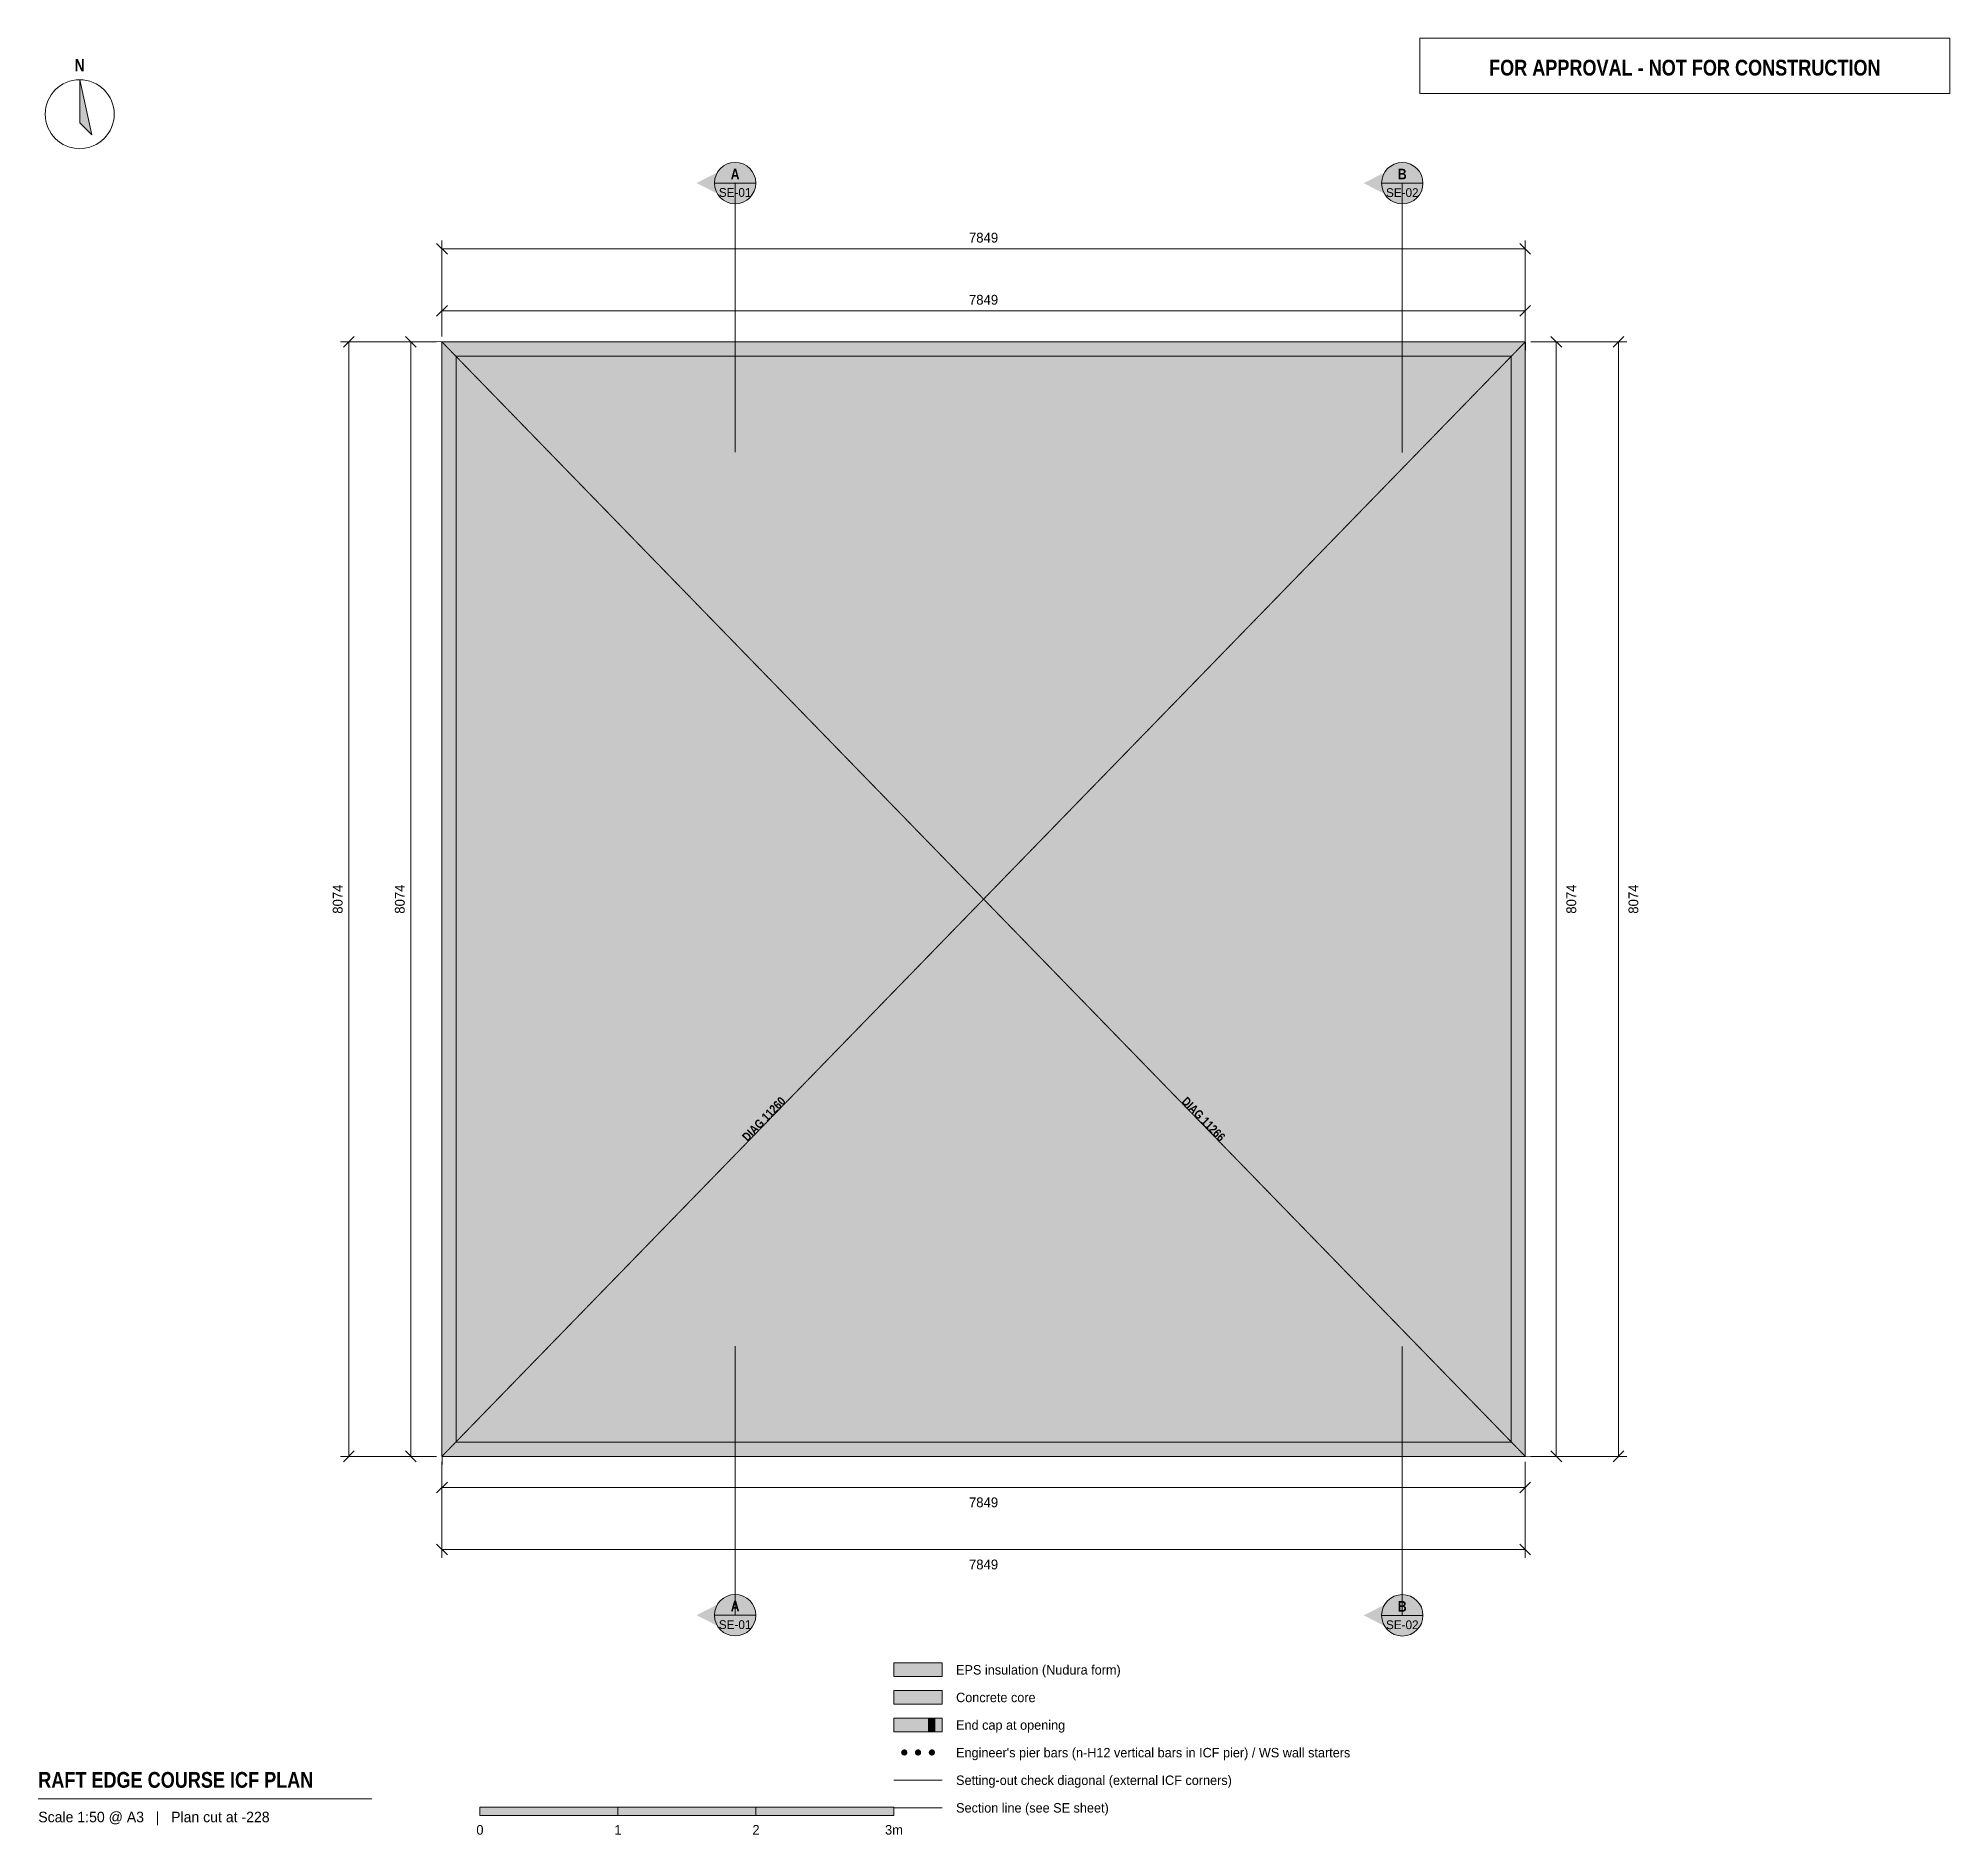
# Model space of a CAD drawing. Header units: millimetres. Extents: x -2925 to 10925, y -2742 to 10274.
import ezdxf
from ezdxf.enums import TextEntityAlignment as Align

# ---------------------------------------------------------------- set-up
doc = ezdxf.new("R2010")
doc.units = ezdxf.units.MM
doc.linetypes.add('DASHED', pattern=[1.524, 1.27, -0.254])
for name, color, linetype in [('FILL-C_9E1A1A', 7, 'Continuous'), ('FILL-C_B2B2B5', 7, 'Continuous'), ('FILL-EPS', 7, 'Continuous'), ('FILL-INK', 7, 'Continuous'), ('FILL-RED', 7, 'Continuous'), ('FILL-TEAL_DK', 7, 'Continuous'), ('FILL-WHITE', 7, 'Continuous'), ('LINE-C_85297A', 7, 'Continuous'), ('LINE-C_85297A-DASH', 7, 'DASHED'), ('LINE-INK', 7, 'Continuous'), ('LINE-RED', 7, 'Continuous'), ('LINE-RED-DASH', 7, 'DASHED'), ('LINE-STEEL_GREY', 7, 'Continuous'), ('LINE-TEAL_DK', 7, 'Continuous'), ('TEXT-C_85297A', 7, 'Continuous'), ('TEXT-INK', 7, 'Continuous'), ('TEXT-RED', 7, 'Continuous'), ('TEXT-STEEL_GREY', 7, 'Continuous')]:
    doc.layers.add(name, color=color, linetype=linetype)
doc.styles.add('OpenSansCondensed-Bold', font='OpenSansCondensed-Bold.ttf')

msp = doc.modelspace()

# ---------------------------------------------------------------- hatches: boundary and pattern name
at = {"layer": 'FILL-C_9E1A1A', "true_color": 0x9e1a1a}
h = msp.add_hatch(color=24, dxfattribs=at)
h.dxf.hatch_style = 1
h.paths.add_polyline_path([(3372, -2146), (3371, -2140), (3369, -2134), (3366, -2130), (3361, -2126), (3356, -2124), (3350, -2123), (3344, -2124), (3338, -2126), (3334, -2130), (3330, -2134), (3328, -2140), (3327, -2146), (3328, -2152), (3330, -2157), (3334, -2162), (3338, -2165), (3344, -2167), (3350, -2168), (3356, -2167), (3361, -2165), (3366, -2162), (3369, -2157), (3371, -2152)])
h = msp.add_hatch(color=24, dxfattribs=at)
h.dxf.hatch_style = 1
h.paths.add_polyline_path([(3472, -2146), (3471, -2140), (3469, -2134), (3466, -2130), (3461, -2126), (3456, -2124), (3450, -2123), (3444, -2124), (3438, -2126), (3434, -2130), (3430, -2134), (3428, -2140), (3427, -2146), (3428, -2152), (3430, -2157), (3434, -2162), (3438, -2165), (3444, -2167), (3450, -2168), (3456, -2167), (3461, -2165), (3466, -2162), (3469, -2157), (3471, -2152)])
h = msp.add_hatch(color=24, dxfattribs=at)
h.dxf.hatch_style = 1
h.paths.add_polyline_path([(3572, -2146), (3571, -2140), (3569, -2134), (3566, -2130), (3561, -2126), (3556, -2124), (3550, -2123), (3544, -2124), (3538, -2126), (3534, -2130), (3530, -2134), (3528, -2140), (3527, -2146), (3528, -2152), (3530, -2157), (3534, -2162), (3538, -2165), (3544, -2167), (3550, -2168), (3556, -2167), (3561, -2165), (3566, -2162), (3569, -2157), (3571, -2152)])
at = {"layer": 'FILL-C_B2B2B5', "true_color": 0xb2b2b5}
h = msp.add_hatch(color=253, dxfattribs=at)
h.dxf.hatch_style = 1
h.paths.add_polyline_path([(3275, -1796), (3625, -1796), (3625, -1696), (3275, -1696)])
at = {"layer": 'FILL-EPS', "true_color": 0xccffff}
h = msp.add_hatch(color=7, dxfattribs=at)
h.dxf.hatch_style = 1
h.paths.add_polyline_path([(0, 8074), (7849, 8074), (7849, 0), (7849, 0), (7851, -2), (7850, -1), (7849, 0), (7849, 0), (7849, 0), (0, 0)])
h.paths.add_polyline_path([(7747, 102), (7747, 7972), (102, 7972), (102, 102)], flags=0)
h = msp.add_hatch(color=7, dxfattribs=at)
h.dxf.hatch_style = 1
h.paths.add_polyline_path([(3275, -1596), (3625, -1596), (3625, -1496), (3275, -1496)])
h = msp.add_hatch(color=7, dxfattribs=at)
h.dxf.hatch_style = 1
h.paths.add_polyline_path([(3275, -1996), (3625, -1996), (3625, -1896), (3275, -1896)])
at = {"layer": 'FILL-INK', "true_color": 0x14141a}
h = msp.add_hatch(color=250, dxfattribs=at)
h.dxf.hatch_style = 1
h.paths.add_polyline_path([(-2625, 9974), (-2538, 9574), (-2625, 9662)])
h = msp.add_hatch(color=250, dxfattribs=at)
h.dxf.hatch_style = 1
h.paths.add_polyline_path([(275, -2601), (1275, -2601), (1275, -2541), (275, -2541)])
h = msp.add_hatch(color=250, dxfattribs=at)
h.dxf.hatch_style = 1
h.paths.add_polyline_path([(2275, -2601), (3275, -2601), (3275, -2541), (2275, -2541)])
at = {"layer": 'FILL-RED', "true_color": 0xb81a1f}
h = msp.add_hatch(color=242, dxfattribs=at)
h.dxf.hatch_style = 1
h.paths.add_polyline_path([(1844, 9225), (2124, 9083), (2124, 9368)])
h = msp.add_hatch(color=242, dxfattribs=at)
h.dxf.hatch_style = 1
h.paths.add_polyline_path([(6678, 9224), (6958, 9082), (6958, 9367)])
h = msp.add_hatch(color=242, dxfattribs=at)
h.dxf.hatch_style = 1
h.paths.add_polyline_path([(1844, -1151), (2124, -1293), (2124, -1008)])
h = msp.add_hatch(color=242, dxfattribs=at)
h.dxf.hatch_style = 1
h.paths.add_polyline_path([(6678, -1152), (6958, -1295), (6958, -1010)])
at = {"layer": 'FILL-TEAL_DK', "true_color": 0x006b5c}
h = msp.add_hatch(color=126, dxfattribs=at)
h.dxf.hatch_style = 1
h.paths.add_polyline_path([(3525, -1996), (3570, -1996), (3570, -1896), (3525, -1896)])
at = {"layer": 'FILL-WHITE', "true_color": 0xffffff}
h = msp.add_hatch(color=7, dxfattribs=at)
h.dxf.hatch_style = 1
h.paths.add_polyline_path([(2274, 9225), (2269, 9264), (2254, 9300), (2230, 9331), (2199, 9355), (2163, 9370), (2124, 9375), (2085, 9370), (2049, 9355), (2018, 9331), (1994, 9300), (1979, 9264), (1974, 9225), (1979, 9187), (1994, 9150), (2018, 9119), (2049, 9095), (2085, 9080), (2124, 9075), (2163, 9080), (2199, 9095), (2230, 9119), (2254, 9150), (2269, 9187)])
h = msp.add_hatch(color=7, dxfattribs=at)
h.dxf.hatch_style = 1
h.paths.add_polyline_path([(7108, 9224), (7103, 9263), (7088, 9299), (7064, 9330), (7033, 9354), (6997, 9369), (6958, 9374), (6919, 9369), (6883, 9354), (6852, 9330), (6828, 9299), (6813, 9263), (6808, 9224), (6813, 9185), (6828, 9149), (6852, 9118), (6883, 9094), (6919, 9079), (6958, 9074), (6997, 9079), (7033, 9094), (7064, 9118), (7088, 9149), (7103, 9185)])
h = msp.add_hatch(color=7, dxfattribs=at)
h.dxf.hatch_style = 1
h.paths.add_polyline_path([(2192, 2169), (2603, 2592), (2476, 2716), (2064, 2293)])
h = msp.add_hatch(color=7, dxfattribs=at)
h.dxf.hatch_style = 1
h.paths.add_polyline_path([(5247, 2591), (5658, 2168), (5786, 2292), (5374, 2715)])
h = msp.add_hatch(color=7, dxfattribs=at)
h.dxf.hatch_style = 1
h.paths.add_polyline_path([(2274, -1151), (2269, -1112), (2254, -1076), (2230, -1045), (2199, -1021), (2163, -1006), (2124, -1001), (2085, -1006), (2049, -1021), (2018, -1045), (1994, -1076), (1979, -1112), (1974, -1151), (1979, -1189), (1994, -1226), (2018, -1257), (2049, -1281), (2085, -1296), (2124, -1301), (2163, -1296), (2199, -1281), (2230, -1257), (2254, -1226), (2269, -1189)])
h = msp.add_hatch(color=7, dxfattribs=at)
h.dxf.hatch_style = 1
h.paths.add_polyline_path([(7108, -1152), (7103, -1113), (7088, -1077), (7064, -1046), (7033, -1022), (6997, -1007), (6958, -1002), (6919, -1007), (6883, -1022), (6852, -1046), (6828, -1077), (6813, -1113), (6808, -1152), (6813, -1191), (6828, -1227), (6852, -1258), (6883, -1282), (6919, -1297), (6958, -1302), (6997, -1297), (7033, -1282), (7064, -1258), (7088, -1227), (7103, -1191)])
h = msp.add_hatch(color=7, dxfattribs=at)
h.dxf.hatch_style = 1
h.paths.add_polyline_path([(1275, -2601), (2275, -2601), (2275, -2541), (1275, -2541)])

# ---------------------------------------------------------------- linework, layer by layer
at = {"layer": 'LINE-C_85297A', "lineweight": 5}
for p, q in [((-62, 8077), (58, 8075)), ((7850, 8014), (7848, 8134)), ((1, -60), (-1, 60)), ((7791, -1), (7911, -3))]:
    msp.add_line(p, q, dxfattribs=at)
at = {"layer": 'LINE-C_85297A-DASH', "lineweight": 5}
for p, q in [((-2, 8076), (7851, -2)), ((0, 0), (7849, 8074)), ((3275, -2346), (3625, -2346))]:
    msp.add_line(p, q, dxfattribs=at)
at = {"layer": 'LINE-INK', "lineweight": 5}
for p, q in [((39, 8710), (-39, 8788)), ((0, 8114), (0, 8809)), ((7849, 8749), (0, 8749)), ((7888, 8710), (7810, 8788)), ((7849, 8114), (7849, 8809)), ((-39, 8260), (39, 8338)), ((0, 8114), (0, 8359)), ((7810, 8260), (7888, 8338)), ((7849, 8114), (7849, 8359)), ((0, 8299), (7849, 8299)), ((-40, 8074), (-735, 8074)), ((-636, 8113), (-714, 8035)), ((-675, 8074), (-675, 0)), ((-40, 8074), (-285, 8074)), ((-186, 8035), (-264, 8113)), ((-225, 0), (-225, 8074)), ((7889, 8074), (8134, 8074)), ((7889, 8074), (8584, 8074)), ((8035, 8113), (8113, 8035)), ((8074, 8074), (8074, 0)), ((8485, 8035), (8563, 8113)), ((8524, 0), (8524, 8074)), ((-40, 0), (-735, 0)), ((-636, 39), (-714, -39)), ((-40, 0), (-285, 0)), ((-186, -39), (-264, 39)), ((7889, 0), (8134, 0)), ((7889, 0), (8584, 0)), ((8035, 39), (8113, -39)), ((8485, -39), (8563, 39)), ((0, -40), (0, -285)), ((0, -40), (0, -735)), ((7849, -40), (7849, -285)), ((7849, -40), (7849, -735)), ((39, -186), (-39, -264)), ((7849, -225), (0, -225)), ((7888, -186), (7810, -264)), ((-39, -636), (39, -714)), ((0, -675), (7849, -675)), ((7810, -636), (7888, -714)), ((-2925, -2481), (-509, -2481))]:
    msp.add_line(p, q, dxfattribs=at)
for points in [[(-2625, 9974), (-2538, 9574), (-2625, 9662)], [(0, 0), (0, 8074), (7849, 8074), (7849, 0), (7849, 0), (7851, -2), (7850, -1), (7849, 0), (7849, 0), (7849, 0)], [(102, 102), (7747, 102), (7747, 7972), (102, 7972)], [(3275, -1596), (3625, -1596), (3625, -1496), (3275, -1496)], [(3275, -1996), (3625, -1996), (3625, -1896), (3275, -1896)], [(275, -2601), (1275, -2601), (1275, -2541), (275, -2541)], [(1275, -2601), (2275, -2601), (2275, -2541), (1275, -2541)], [(2275, -2601), (3275, -2601), (3275, -2541), (2275, -2541)]]:
    msp.add_lwpolyline(points, close=True, dxfattribs=at)
msp.add_circle((-2625, 9724), 250, dxfattribs=at)
at = {"layer": 'LINE-RED', "lineweight": 5}
for p, q in [((1974, 9225), (2274, 9225)), ((6808, 9224), (7108, 9224)), ((1974, -1151), (2274, -1151)), ((6808, -1152), (7108, -1152))]:
    msp.add_line(p, q, dxfattribs=at)
msp.add_lwpolyline([(7085, 9874), (10925, 9874), (10925, 10274), (7085, 10274)], close=True, dxfattribs=at)
for centre in [(2124, 9225), (6958, 9224), (2124, -1151), (6958, -1152)]:
    msp.add_circle(centre, 150, dxfattribs=at)
at = {"layer": 'LINE-RED-DASH', "lineweight": 5}
for p, q in [((2124, 9225), (2124, 7275)), ((6958, 9224), (6958, 7274)), ((2124, -1151), (2124, 799)), ((6958, -1152), (6958, 798)), ((3275, -2546), (3625, -2546))]:
    msp.add_line(p, q, dxfattribs=at)
at = {"layer": 'LINE-STEEL_GREY', "lineweight": 5}
msp.add_lwpolyline([(3275, -1796), (3625, -1796), (3625, -1696), (3275, -1696)], close=True, dxfattribs=at)
at = {"layer": 'LINE-TEAL_DK', "lineweight": 5}
msp.add_lwpolyline([(3525, -1996), (3570, -1996), (3570, -1896), (3525, -1896)], close=True, dxfattribs=at)

# ---------------------------------------------------------------- texts
at = {"layer": 'TEXT-C_85297A', "style": 'OpenSansCondensed-Bold'}
for s, rotation, p in [('DIAG 11260', 45.8096, (2355, 2422)), ('DIAG 11266', -45.8091, (5495, 2421))]:
    msp.add_text(s, height=63.5, rotation=rotation, dxfattribs=at).set_placement(p, align=Align.CENTER)
at = {"layer": 'TEXT-INK', "style": 'OpenSansCondensed-Bold'}
msp.add_text('N', height=88.9, dxfattribs=at).set_placement((-2625, 10034), align=Align.CENTER)
at = {"layer": 'TEXT-INK'}
for s, height, p in [('7849', 71.1, (3924, 8794)), ('7849', 71.1, (3924, 8344)), ('7849', 71.1, (3924, -369)), ('7849', 71.1, (3924, -819)), ('0', 69.8, (275, -2741)), ('1', 69.8, (1275, -2741)), ('2', 69.8, (2275, -2741)), ('3m', 69.8, (3275, -2741))]:
    msp.add_text(s, height=height, dxfattribs=at).set_placement(p, align=Align.CENTER)
for p in [(-720, 4037), (-270, 4037), (8218, 4037), (8668, 4037)]:
    msp.add_text('8074', height=71.1, rotation=90, dxfattribs=at).set_placement(p, align=Align.CENTER)
for s, p in [('EPS insulation (Nudura form)', (3725, -1581)), ('Concrete core', (3725, -1781)), ('End cap at opening', (3725, -1981)), ("Engineer's pier bars (n-H12 vertical bars in ICF pier) / WS wall starters", (3725, -2181)), ('Setting-out check diagonal (external ICF corners)', (3725, -2381)), ('Section line (see SE sheet)', (3725, -2581))]:
    msp.add_text(s, height=68.58, dxfattribs=at).set_placement(p)
at = {"layer": 'TEXT-INK', "style": 'OpenSansCondensed-Bold'}
msp.add_text('RAFT EDGE COURSE ICF PLAN', height=114.3, dxfattribs=at).set_placement((-2925, -2401))
at = {"layer": 'TEXT-RED', "style": 'OpenSansCondensed-Bold'}
for s, height, p in [('FOR APPROVAL - NOT FOR CONSTRUCTION', 114.3, (9005, 10004)), ('A', 76.2, (2124, 9253)), ('B', 76.2, (6958, 9252)), ('A', 76.2, (2124, -1123)), ('B', 76.2, (6958, -1125))]:
    msp.add_text(s, height=height, dxfattribs=at).set_placement(p, align=Align.CENTER)
at = {"layer": 'TEXT-RED'}
for s, p in [('SE-01', (2124, 9125)), ('SE-02', (6958, 9124)), ('SE-01', (2124, -1251)), ('SE-02', (6958, -1252))]:
    msp.add_text(s, height=63.5, dxfattribs=at).set_placement(p, align=Align.CENTER)
at = {"layer": 'TEXT-STEEL_GREY'}
msp.add_text('Scale 1:50 @ A3   |   Plan cut at -228', height=76.2, dxfattribs=at).set_placement((-2925, -2651))

doc.saveas('drawing.dxf')
